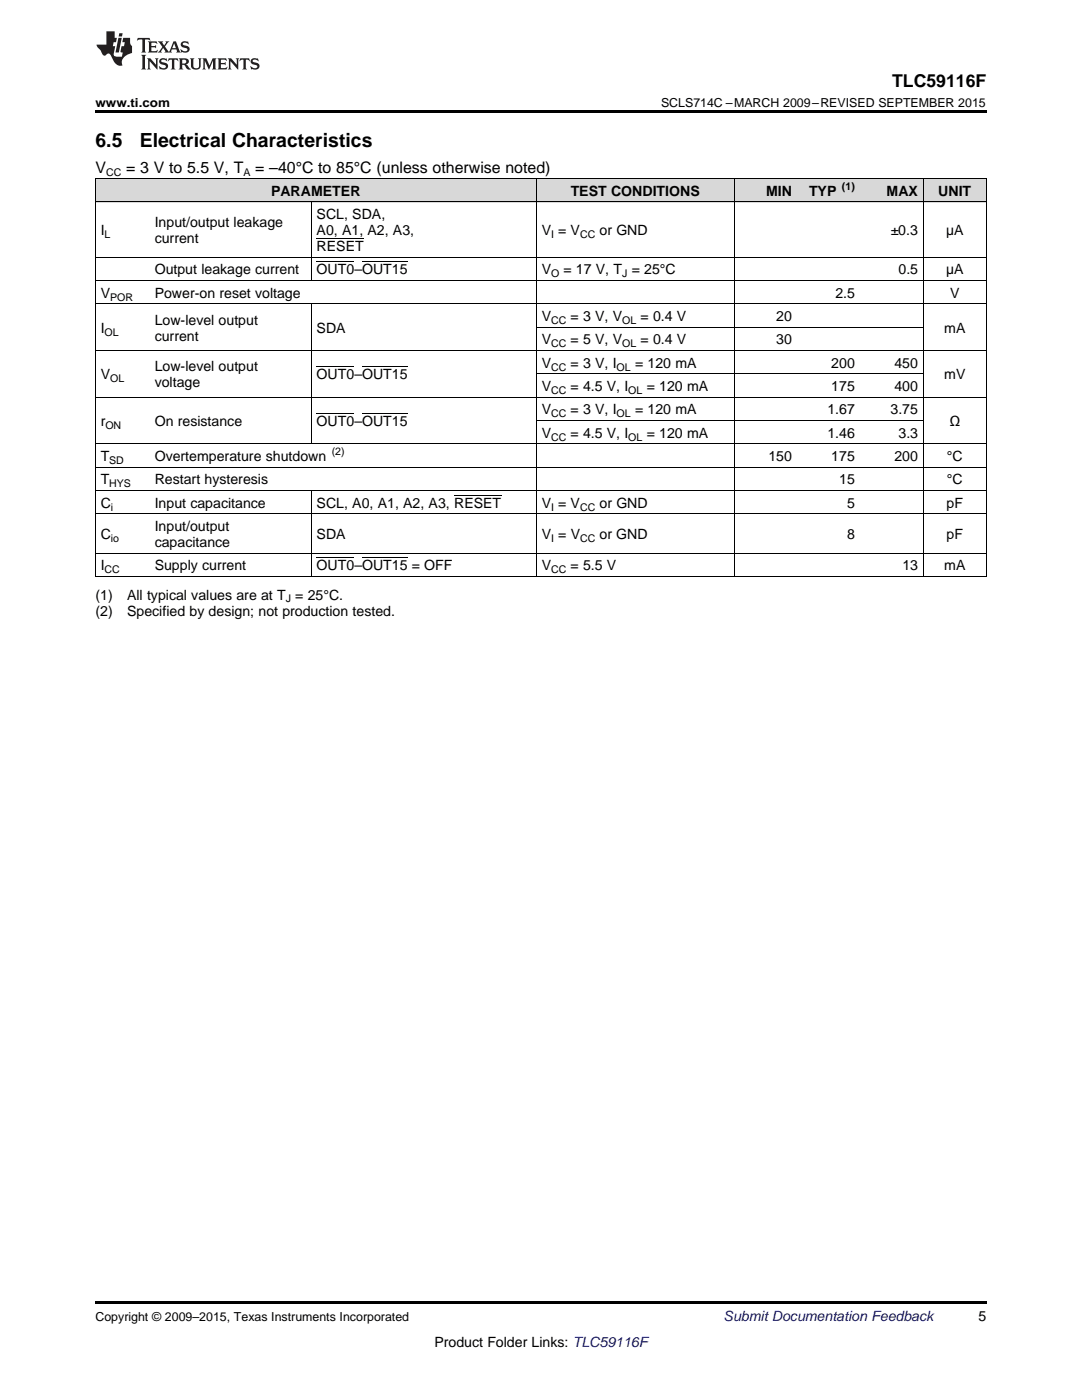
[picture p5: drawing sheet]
<svg xmlns="http://www.w3.org/2000/svg" width="216mm" height="279mm" viewBox="0 0 216 279" stroke-linecap="round" stroke-linejoin="round" font-family="sans-serif">
<defs><g id="words">
<g font-size="3.9">
<text x="19" y="29.3">6.5</text>
<text x="27.9" y="29.3">Electrical Characteristics</text>
</g>
<text font-size="3.5" x="178" y="17.3">TLC59116F</text>
<g font-size="3.2">
<text x="19" y="34.4">V</text>
<text x="25.2" y="34.4">= 3 V to 5.5 V, T</text>
<text x="50.9" y="34.4">= –40°C to 85°C (unless otherwise noted)</text>
</g>
<g font-size="2.8">
<text x="54.1" y="39.1">PARAMETER</text>
<text x="113.9" y="39.1">TEST CONDITIONS</text>
<text x="152.9" y="39.1">MIN</text>
<text x="161.4" y="39.1">TYP</text>
<text x="176.9" y="39.1">MAX</text>
<text x="187.2" y="39.1">UNIT</text>
<text x="20.1" y="46.9">I</text>
<text x="30.9" y="45.3">Input/output leakage</text>
<text x="63.2" y="43.7">SCL, SDA,</text>
<text x="63.2" y="46.9">A0, A1, A2, A3,</text>
<text x="108.1" y="46.9">V = V</text>
<text x="119.6" y="46.9">or GND</text>
<text x="177.7" y="46.9">±0.3</text>
<text x="188.8" y="46.9">µA</text>
<text x="30.9" y="48.5">current</text>
<text x="63.2" y="50.1">RESET</text>
<text x="20.1" y="59.4">V</text>
<text x="30.9" y="54.8">Output leakage current</text>
<text x="30.9" y="59.4">Power-on reset voltage</text>
<text x="63.2" y="54.8">OUT0–OUT15</text>
<text x="108.1" y="54.8">V</text>
<text x="112.4" y="54.8">= 17 V, T = 25°C</text>
<text x="166.7" y="59.4">2.5</text>
<text x="179.3" y="54.8">0.5</text>
<text x="188.8" y="54.8">µA</text>
<text x="189.6" y="59.4">V</text>
<text x="30.9" y="64.8">Low-level output</text>
<text x="108.1" y="64.1">V</text>
<text x="113.8" y="64.1">= 3 V, V</text>
<text x="127.8" y="64.1">= 0.4 V</text>
<text x="154.9" y="64.1">20</text>
<text x="20.1" y="66.4">I</text>
<text x="30.9" y="68">current</text>
<text x="63.2" y="66.4">SDA</text>
<text x="108.1" y="68.7">V</text>
<text x="113.8" y="68.7">= 5 V, V</text>
<text x="127.8" y="68.7">= 0.4 V</text>
<text x="154.9" y="68.7">30</text>
<text x="188.4" y="66.4">mA</text>
<text x="20.1" y="75.7">V</text>
<text x="30.9" y="74.1">Low-level output</text>
<text x="30.9" y="77.3">voltage</text>
<text x="63.2" y="75.7">OUT0–OUT15</text>
<text x="108.1" y="73.4">V</text>
<text x="113.8" y="73.4">= 3 V, I</text>
<text x="126.7" y="73.4">= 120 mA</text>
<text x="165.9" y="73.4">200</text>
<text x="178.5" y="73.4">450</text>
<text x="188.4" y="75.7">mV</text>
<text x="108.1" y="78">V</text>
<text x="108.1" y="82.7">V</text>
<text x="113.8" y="78">= 4.5 V, I</text>
<text x="113.8" y="82.7">= 3 V, I</text>
<text x="126.7" y="82.7">= 120 mA</text>
<text x="129" y="78">= 120 mA</text>
<text x="165.1" y="82.7">1.67</text>
<text x="165.9" y="78">175</text>
<text x="177.7" y="82.7">3.75</text>
<text x="178.5" y="78">400</text>
<text x="20.1" y="85">r</text>
<text x="30.9" y="85">On resistance</text>
<text x="63.2" y="85">OUT0–OUT15</text>
<text x="108.1" y="87.3">V</text>
<text x="113.8" y="87.3">= 4.5 V, I</text>
<text x="129" y="87.3">= 120 mA</text>
<text x="165.1" y="87.3">1.46</text>
<text x="179.3" y="87.3">3.3</text>
<text x="189.4" y="85">Ω</text>
<text x="20.1" y="92">T</text>
<text x="30.9" y="92">Overtemperature shutdown</text>
<text x="153.3" y="92">150</text>
<text x="165.9" y="92">175</text>
<text x="178.5" y="92">200</text>
<text x="188.9" y="92">°C</text>
<text x="20.1" y="96.7">T</text>
<text x="20.1" y="101.3">C</text>
<text x="30.9" y="96.7">Restart hysteresis</text>
<text x="30.9" y="101.3">Input capacitance</text>
<text x="63.2" y="101.3">SCL, A0, A1, A2, A3, RESET</text>
<text x="108.1" y="101.3">V = V</text>
<text x="119.6" y="101.3">or GND</text>
<text x="167.5" y="96.7">15</text>
<text x="169" y="101.3">5</text>
<text x="188.9" y="101.3">pF</text>
<text x="188.9" y="96.7">°C</text>
<text x="20.1" y="107.6">C</text>
<text x="30.9" y="106">Input/output</text>
<text x="63.2" y="107.6">SDA</text>
<text x="108.1" y="107.6">V = V</text>
<text x="119.6" y="107.6">or GND</text>
<text x="169" y="107.6">8</text>
<text x="188.9" y="107.6">pF</text>
<text x="20.1" y="113.8">I</text>
<text x="30.9" y="109.1">capacitance</text>
<text x="30.9" y="113.8">Supply current</text>
<text x="63.2" y="113.8">OUT0–OUT15 = OFF</text>
<text x="108.1" y="113.8">V</text>
<text x="113.8" y="113.8">= 5.5 V</text>
<text x="180.1" y="113.8">13</text>
<text x="188.4" y="113.8">mA</text>
<text x="19" y="119.7">(1)</text>
<text x="25.4" y="119.7">All typical values are at T = 25°C.</text>
<text x="19" y="122.8">(2)</text>
<text x="25.4" y="122.8">Specified by design; not production tested.</text>
<text x="195.3" y="263.6">5</text>
<text x="86.7" y="268.9">Product Folder Links: TLC59116F</text>
</g>
<text font-size="2.8" fill="#0000c8" x="144.4" y="263.6">Submit Documentation Feedback</text>
<g font-size="2.5">
<text x="19" y="21.4">www.ti.com</text>
<text x="131.9" y="21.4">SCLS714C –MARCH 2009–REVISED SEPTEMBER 2015</text>
<text x="19" y="263.6">Copyright © 2009–2015, Texas Instruments Incorporated</text>
</g>
<g font-size="2.1">
<text x="21.2" y="35.1">CC</text>
<text x="48.6" y="35.1">A</text>
<text x="168" y="38">(1)</text>
<text x="20.9" y="47.5">L</text>
<text x="110" y="47.5">I</text>
<text x="115.7" y="47.5">CC</text>
<text x="22" y="60">POR</text>
<text x="110" y="55.3">O</text>
<text x="124.1" y="55.3">J</text>
<text x="110" y="64.6">CC</text>
<text x="124.1" y="64.6">OL</text>
<text x="20.9" y="67">OL</text>
<text x="110" y="69.3">CC</text>
<text x="124.1" y="69.3">OL</text>
<text x="22" y="76.3">OL</text>
<text x="110" y="73.9">CC</text>
<text x="123" y="73.9">OL</text>
<text x="110" y="78.6">CC</text>
<text x="110" y="83.3">CC</text>
<text x="123" y="83.3">OL</text>
<text x="125.4" y="78.6">OL</text>
<text x="21" y="85.6">ON</text>
<text x="110" y="87.9">CC</text>
<text x="125.4" y="87.9">OL</text>
<text x="21.8" y="92.6">SD</text>
<text x="66.2" y="90.9">(2)</text>
<text x="21.8" y="97.2">HYS</text>
<text x="22.1" y="101.9">i</text>
<text x="110" y="101.9">I</text>
<text x="115.7" y="101.9">CC</text>
<text x="22.1" y="108.1">io</text>
<text x="110" y="108.1">I</text>
<text x="115.7" y="108.1">CC</text>
<text x="20.9" y="114.4">CC</text>
<text x="110" y="114.4">CC</text>
<text x="57" y="120.2">J</text>
</g>
</g></defs>
<g fill="#d8d8d8">
<path d="M19 35.7h10.8v4.7h-10.8z"/>
<path d="M29.8 35.7h32.3v4.7h-32.3z"/>
<path d="M62.1 35.7h44.9v4.7h-44.9z"/>
<path d="M107 35.7h39.5v4.7h-39.5z"/>
<path d="M146.5 35.7h12.6v4.7h-12.6z"/>
<path d="M159.1 35.7h12.6v4.7h-12.6z"/>
<path d="M171.7 35.7h12.6v4.7h-12.6z"/>
<path d="M184.3 35.7h12.5v4.7h-12.5z"/>
</g>
<path d="M19 22h177.8v.5h-177.8zM19 115l.2 .1zM62 115l.1 .1zM106.9 115l.1 .1zM146.4 115l.1 .1zM159 115l.1 .1zM171.6 115l.1 .1zM184.1 115l.2 .1zM196.7 115l.1 .1zM19 259.7h177.8v.5h-177.8z" fill="#000"/>
<g fill="none" stroke="#000" stroke-width=".2">
<path d="M19 35.6h177.8M19.1 35.7v79.4M107 35.7v79.4M146.5 35.7v79.4M184.2 35.7v79.4M196.8 35.7v79.4M19 56h177.8M19 51.3h177.8M19 40.3h177.8M62.1 40.3v15.7M19 79.3h177.8M19 69.9h177.8"/>
<path d="M19 60.6h177.8M62.1 60.6v28M107 74.6h77.3M107 65.3h77.3M19 97.9h177.8M19 93.2h177.8M19 88.6h177.8M62.1 97.9v17.2M107 83.9h77.3M19 115h177.8M19 110.4h177.8M19 102.5h177.8"/>
</g>
<g fill="#231f20">
<path d="M27.5 7.6l-.1 .5 .4-.2h.6v.1v2.1l-.2 .4h1l-.3-.4v-2.1l.1-.1h.5l.5 .2-.2-.5zM29.5 8.3l.2 .3v1.5l-.2 .4h1.8l.2-.6a1.04 1.04 0 0 1-1.3 .2v-.7h.6l.3 .2v-.6l-.3 .2h-.6v-.6l.8-.1 .4 .3-.2-.5zM31.5 8.3l.9 1.1-.9 1.1h.8l-.2-.2 .5-.7 .4 .7-.2 .2h1.5l-.1-.2 .1-.4h.9l.1 .4-.2 .2h1l-.3-.3-.7-1.9h-.5l-.9 2-.8-1 .9-1h-.8l.1 .3-.3 .5-.4-.6 .2-.2zM34.7 8.6l.4 1h-.7zM36.3 8.4a.63 .63 0 0 0-.2 .7 .63 .63 0 0 0 .6 .4l.6 .2 .1 .2a.75 .75 0 0 1-.7 .4 .75 .75 0 0 1-.6-.5l.1 .7 .1-.1a1.11 1.11 0 0 0 1.5-.6 1.13 1.13 0 0 0-1.2-.8l-.1-.4a1.04 1.04 0 0 1 1.2 .2l-.2-.5-.1 .1-.5-.2zM28.2 10.9l.2 .4v2.2l-.2 .4h1l-.3-.4v-2.2l.3-.4zM29.3 11.6l.3 .4v1.5l-.3 .4h.8l-.2-.4v-1.3l1.5 1.7v-1.9l.2-.4h-.7l.2 .4v.9l-1.1-1.3zM32 11.8a.62 .62 0 0 0-.2 .7 .62 .62 0 0 0 .6 .4l.6 .1 .1 .3a.76 .76 0 0 1-.7 .3 .76 .76 0 0 1-.6-.4l.1 .7 .1-.1a1.11 1.11 0 0 0 1.5-.6 1.13 1.13 0 0 0-1.2-.8l-.1-.4a1.04 1.04 0 0 1 1.2 .2l-.2-.6-.1 .1-.5-.1zM33.7 11.6l-.2 .6a.61 .61 0 0 1 .8-.3v1.6l-.2 .4h.9l-.2-.4v-1.6a.63 .63 0 0 1 .8 .3l-.2-.6zM35.6 11.6l.3 .4v1.5l-.3 .4h1l-.2-.2v-.8l.5 .2a.76 .76 0 0 0 1.2 .7l-1-1a.58 .58 0 0 0 .6-.5 .58 .58 0 0 0-.5-.6zM36.4 11.9h.1a.45 .45 0 0 1 .5 .1 .45 .45 0 0 1 .1 .5l-.7 .2zM37.9 11.6l.2 .2a2.17 2.17 0 0 0 .3 1.9 .99 .99 0 0 0 1.6-.6v-1.1l.2-.4h-.7l.2 .2a1.92 1.92 0 0 1-.2 1.8 .6 .6 0 0 1-.9-.5v-1.1l.2-.4zM40.4 11.6l.2 .4v1.5l-.2 .4h.7l-.2-.4v-1.4l.8 1.8 .8-1.8v1.4l-.2 .4h.9l-.2-.4v-1.5l.2-.4h-.8l-.6 1.5-.6-1.5zM43.4 11.6l.2 .4v1.5l-.2 .4h1.8l.2-.6a1.04 1.04 0 0 1-1.3 .1v-.6h.5l.4 .2v-.6l-.4 .2h-.5v-.7h.8l.3 .3-.1-.6zM45.5 11.6l.2 .4v1.5l-.2 .4h.7l-.2-.4v-1.3l1.5 1.7v-1.9l.2-.4h-.7l.2 .4v.9l-1.1-1.3zM47.9 11.6l-.1 .6a.61 .61 0 0 1 .8-.3v1.6l-.3 .4h1l-.3-.4 .1-1.6a.63 .63 0 0 1 .7 .3l-.1-.6zM50.2 11.8a.62 .62 0 0 0-.2 .7 .62 .62 0 0 0 .6 .4l.6 .1 .2 .3a.76 .76 0 0 1-.8 .3 .76 .76 0 0 1-.6-.4l.1 .7 .2-.1a1.11 1.11 0 0 0 1.5-.6 1.13 1.13 0 0 0-1.3-.8l-.1-.4a1.04 1.04 0 0 1 1.2 .2l-.1-.6-.2 .1-.5-.1z"/>
<path d="M21.2 6.3v2.6h-1.9l.1 .4 .7 .9a.91 .91 0 0 0 1 .8 .56 .56 0 0 1 .5-.3 .56 .56 0 0 1 .5 .3l.4 .8a1.53 1.53 0 0 0 1.9 1.2 1.54 1.54 0 0 1 1-2.1l.9-.3v-1.4a1.52 1.52 0 0 1-.3-1.6h-1.4l-.2 .8h.5l-.2 .8h-.4l-.2 1v.2l.4 .1-.2 .8a1.93 1.93 0 0 1-1.6-.3l.3-1.8h-.5l.2-.8h.4l.2-.8h-.4v-1.3zM23.6 7.6l-.6 2.9h.7l.6-2.9zM23.8 6.6l-.1 .7h.6l.2-.7z"/>
</g>
<path d="M63.2 52.3h7.5M63.2 47.6h9.4M72.2 52.3h9.1M63.2 73.2h7.5M72.2 73.2h9.1M63.2 82.5h7.5M72.2 82.5h9.1M90.6 98.8h9.4M63.2 111.3h7.5M72.2 111.3h9.1" fill="none" stroke="#000" stroke-width=".2"/>
<use href="#words"/>
</svg>
